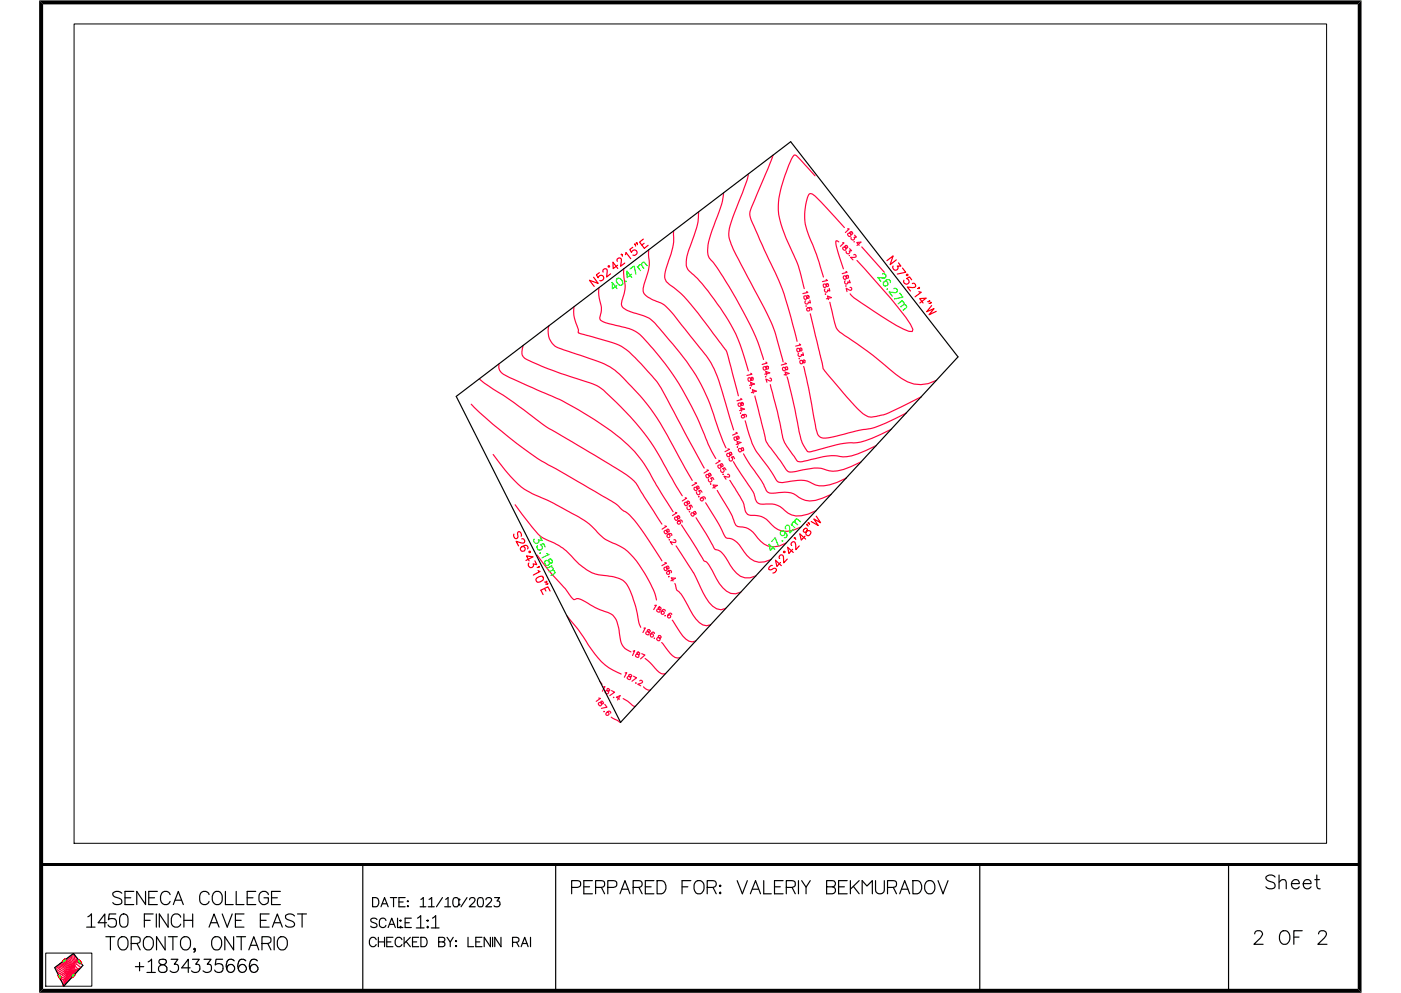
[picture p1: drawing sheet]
<svg xmlns="http://www.w3.org/2000/svg" width="297mm" height="211mm" viewBox="0 0 297 211" stroke-linecap="round" stroke-linejoin="round" font-family="sans-serif">
<g fill="none" stroke="#ff003f" stroke-width=".25">
<path d="M158.7 36.9l-.4 1.5-1.3 3.5a31.7 31.7 0 0 0-2.5 7.6 12.6 12.6 0 0 0 2.1 5.5l4.1 7.7a38.6 38.6 0 0 1 4.9 12.3l.4 1.8M163.9 32.9l-4.3 10.4a3.5 3.5 0 0 0-.1 3.9l2.6 5.8a64.9 64.9 0 0 1 6.3 17.1l.6 2.3M172.8 37.3l-3.6-4a.58 .58 0 0 0-.6-.4 .58 .58 0 0 0-.5 .4l-1.3 3.1a20.2 20.2 0 0 0-1.7 9.1 55.7 55.7 0 0 0 3.9 10.3l1.5 5.4M132.3 57l-.1 1.3a7.7 7.7 0 0 1 0 4.4l-.1 .4a2.25 2.25 0 0 0-.1 2.1l1.1 .7 2.1 .7a6.5 6.5 0 0 1 4.5 2.9l1 1.2a48 48 0 0 1 10.2 16.1l1.5 4.5 1.5 3.7M137.5 53v.6a9.4 9.4 0 0 1-.3 4.8 7.2 7.2 0 0 0-.8 3.6 7.3 7.3 0 0 0 3.9 2.3 16.6 16.6 0 0 1 4.3 4.7l3.4 4.2a20.8 20.8 0 0 1 5.1 9.9l2.4 8.1M142.8 48.9a13.9 13.9 0 0 1-1.2 7 4.4 4.4 0 0 0-.3 3.8l.5 .5a24.7 24.7 0 0 1 6.2 6.2l4.7 6.2a6.6 6.6 0 0 1 1.6 2.8l2.2 8.5M148.1 44.9a12.7 12.7 0 0 1-1.2 5.8 13.3 13.3 0 0 0-1.4 5.6 3.2 3.2 0 0 0 1.6 2 52.6 52.6 0 0 1 9.4 13.6l2.2 6.8M153.4 40.9v.1a21 21 0 0 1-2 6.8 12.3 12.3 0 0 0-1.3 6l.2 .7 .5 .7a82.5 82.5 0 0 1 10.3 18.5l.8 2.5M175.2 59.3l.2 .2-1 .2M177.8 51.3l-.5-.2a6.2 6.2 0 0 0 .6 3.3l.9 2.6M178.6 51.5h.3l-.7 .7M178.7 52.5l.1-.1 .7 .2 .2-.1-.3-.5-.2 .2 .1 .8a.4 .4 0 0 1-.4 0 .4 .4 0 0 1-.2-.5z"/>
<path d="M178.8 58.6l.4-.1 .4 .5h.2l.1-.2-.2-.4h-.2l-.1 .7-.3 .2-.2-.2zM179 48.3l-6.2-6.7-.5-.4-.6-.1a4.5 4.5 0 0 0-1 3 12.5 12.5 0 0 0 1.6 7.8l1.4 3.7 .9 3.2M179.4 57.6l.2 .1-1 .3M179.7 48.5l.3 .1-.8 .7M179.7 49.6l.4-.2 .5 .3 .2-.2-.2-.3-.3-.1-.1 .2 .2 .7a.4 .4 0 0 1-.5 .1 .4 .4 0 0 1-.2-.5zM180.1 59.4l.2 .6-.6-.2a.37 .37 0 0 1-.2 .4 .37 .37 0 0 1-.4-.2 .37 .37 0 0 1 .1-.4M180.1 54.2h.1M180.1 52.7l.5 .5-.6 .1a.38 .38 0 0 1-.2 .6 .38 .38 0 0 1-.4-.6M181 54.1l.4-.1 .1 .5-1.2 .1 .5 .5M181.1 51.3h.1M181.2 49.9l.4 .4h-.5a.37 .37 0 0 1-.1 .5 .37 .37 0 0 1-.4 .1 .37 .37 0 0 1-.1-.5M181.7 55.2l5.3 6a73.5 73.5 0 0 1 6 7.6l.5 1.1-.1 .4h-.7a59 59 0 0 1-10.1-6.1l-1.5-1-.8-.9"/>
<path d="M182.2 52l-.5-.6h.8l-.8 .7M182.7 52.4l4.8 5.3M105.8 77.2a2.1 2.1 0 0 0 1.6 2.5l4.5 2.1a71.7 71.7 0 0 1 21.3 12.6 35.2 35.2 0 0 1 6.3 9l3.2 5.1M111 73.2a2.2 2.2 0 0 0 .2 2.7 59.6 59.6 0 0 0 12.4 4.8 9.6 9.6 0 0 1 5.5 3.2 53.1 53.1 0 0 1 13 16.9l2.6 4.4M116.4 69.1a3.9 3.9 0 0 0 3 5.1l5.1 1.7a15.5 15.5 0 0 1 7.7 4.4 50 50 0 0 1 10.6 14.4l4 7.2M121.7 65a9.9 9.9 0 0 0 .9 5 .51 .51 0 0 0 0 .6 .51 .51 0 0 0 .6 .2l4.8 1.3a11.7 11.7 0 0 1 7.3 4.4l2.5 2.7a19 19 0 0 1 3.7 5.6l7.8 14.5M127 61a9.8 9.8 0 0 0 .5 4.2l-.2 1.8a.97 .97 0 0 0 .9 1.4l.8 .2a24.5 24.5 0 0 1 6 1.9 57 57 0 0 1 12.8 18.1l1.2 2.8a29.9 29.9 0 0 0 2.8 5.8M159.2 79.2l.2 .2-1 .2M161.8 77.9l.4-.1 .4 .5h.2l.1-.3-.3-.4-.1 .2-.2 .6-.3 .1-.2-.2zM162.1 79.4l1.1-.3-.9-.3 .3 .7M162.4 76.8l.2 .2-1 .3M162.4 79.9l-.1 .1"/>
<path d="M165.9 78l.3-.1 .2 .1 .3 .4 .3-.1-.1-.5h-.2l-.2 .1v.5l-.3 .3-.3-.3zM166.2 79.5l1.1-.3-.8-.3 .2 .8M166.5 77l.3 .1-1.1 .3M166.9 79.9l1.7 7.1 .7 4a7.9 7.9 0 0 0 2 4.8h.7l1.7-.5a22.3 22.3 0 0 1 8-1.4 16.8 16.8 0 0 0 5-1.7l2.3-1.2M169 74l.3-.1 .4 .5h.2l.1-.4-.3-.2a.61 .61 0 0 1-.6 .8zM169.5 72.9l.3 .3-1.1 .2M169.5 76v.1M169.6 76.5l.3-.1 .5 .6 .3-.1-.1-.5-.3 .1a.48 .48 0 0 1-.1 .5 .48 .48 0 0 1-.5 .1zM170.2 74.8l.1 .6-.4-.2a.37 .37 0 0 1-.5 .4 .37 .37 0 0 1-.1-.7M170.4 77.7l1 4.6 1.2 6.4a8 8 0 0 0 1.1 3.9 3.1 3.1 0 0 0 2.9 .1l5-1.3a22 22 0 0 0 8.1-2.6l2.5-1.2M170.5 62.8l.3-.1 .4 .5h.3v-.4l-.3-.1-.2 .7-.4 .1zM170.9 64.9h.1"/>
<path d="M171 61.8l.3 .2-1.1 .3M171.3 65.3a.36 .36 0 0 1 .4 .4 .36 .36 0 0 1-.5 .2 .36 .36 0 0 1-.1-.5l.2-.1a.5 .5 0 0 1 .8 .2l-.1 .2M171.7 63.7l.1 .6-.4-.2a.37 .37 0 0 1-.6 .4 .37 .37 0 0 1 0-.7M171.8 66.5l2.7 11.6a93.7 93.7 0 0 0 8.4 9.6 3.9 3.9 0 0 0 4 .4l1.6-.6 6.9-3.4M174.6 60.3l.4-.1 .5 .6 .2-.3-.2-.3h-.3v.4a.32 .32 0 0 1-.3 .4 .32 .32 0 0 1-.4-.4zM175.1 62.4h-.1M175.2 63.4l1.1-.3-.9-.3 .2 .7M175.8 61.2l.1 .5-.4-.2a.37 .37 0 0 1-.4 .5 .37 .37 0 0 1-.3-.6l.1-.1M175.9 64.1l.9 3.8a3.9 3.9 0 0 0 2.3 3.3 82.7 82.7 0 0 1 10.8 8.2 7.7 7.7 0 0 0 6.9 2l1.8-.8M179.4 60.6v.1M180.2 61l.4 .1v.4l-.3 .1-.3-.1-.6-.4 .2 .7M99.9 85.7a90.2 90.2 0 0 0 16.3 12.9l11.7 6.7a13.6 13.6 0 0 1 4.4 3.1l.2 .1a16 16 0 0 1 4.1 4.7l3.7 5.8"/>
<path d="M101.6 80.3l1.1 .9a169.7 169.7 0 0 1 13.4 9.5l5.2 3a145.8 145.8 0 0 1 12.8 8l.8 .9 5.4 8.6M104.6 96.4l1.4 1.9a19.4 19.4 0 0 0 10.3 7.9l4.4 2.4a16.8 16.8 0 0 1 6.4 4.8 11.1 11.1 0 0 0 4 2.3 13.7 13.7 0 0 1 5.6 5.8l.4 .8a15.1 15.1 0 0 1 2.1 5M149.9 99.7h.3l-.9 .6M152.2 98.8l.3-.2 .5 .3 .3-.1-.4-.5-.1 .2 .1 .6-.3 .3-.4-.3zM152.4 97.6l.3 .1-.9 .6M152.8 99.6a.4 .4 0 0 0 .2 .6 .4 .4 0 0 0 .6-.3 .4 .4 0 0 0-.4-.5l.4-.2 .3 .5M154.1 96.3l.3-.2 .5 .4 .3-.1-.3-.5-.2 .2a.47 .47 0 0 1 .1 .5 .47 .47 0 0 1-.5 .3zM154.3 95.2l.4 .1-1 .5M154.6 97.2a.4 .4 0 0 0 .2 .5 .4 .4 0 0 0 .6-.2 .4 .4 0 0 0-.3-.5l.4-.2 .2 .5M155.5 97.9l3.2 4.9a6.9 6.9 0 0 1 1.6 3.3l.1 .3a1.89 1.89 0 0 0 2.1 .5h.6a4.2 4.2 0 0 1 3.4 1.5 4.3 4.3 0 0 0 4.8 .7l1.8-.8M155.6 92.8l.4-.1 .4 .4 .3-.1-.2-.5-.2 .1a.48 .48 0 0 1 0 .6 .48 .48 0 0 1-.5 .2zM156 91.7l.3 .2-1 .4"/>
<path d="M156.1 94.3l1-.4-.8-.3 .2 .8M156.4 94.8h.1M156.5 85.6l.4-.1 .4 .5 .3-.1-.2-.6-.3 .2v.6l-.4 .1-.2-.4zM156.6 95.3l.5-.1 .4 .4 .2-.1-.2-.5-.3 .1v.3a.34 .34 0 0 1-.3 .4 .34 .34 0 0 1-.4-.3zM156.8 87.1l1.1-.3-.8-.3 .1 .7M157.1 84.5l.2 .2-1 .3M157.1 87.6l-.1 .1M157.4 88a.34 .34 0 0 1 .4 .2 .34 .34 0 0 1-.2 .4 .34 .34 0 0 1-.4-.2 .58 .58 0 0 1 .4-.5 .58 .58 0 0 1 .7 .3l-.1 .2M157.6 96.3l1.6 2.5 2.3 3.3 1.1 2.2a2.78 2.78 0 0 0 2.5 .2l1.3-.1a3.9 3.9 0 0 1 3 1.1 4.7 4.7 0 0 0 5 .2l1.8-.8M158 89.2a23.6 23.6 0 0 0 2.6 6.9l3.5 4.9a1.65 1.65 0 0 0 2.3 1.3l.6-.1a7.2 7.2 0 0 1 5.9 .7 6.7 6.7 0 0 0 4.6-.6l2-.9M158.7 80.1h.3l.4 .5h.2v-.5h-.3l-.1 .4a.32 .32 0 0 1-.3 .4 .32 .32 0 0 1-.3-.4zM158.9 81.7l1.1-.3-.9-.3 .2 .8"/>
<path d="M159.1 82.3h.1M159.3 83.3l1.1-.3-.9-.4 .2 .8M160.1 84l1.9 7.6a5.8 5.8 0 0 0 1.8 4l1.6 2.1a5.1 5.1 0 0 0 2 2.4h.8a23.6 23.6 0 0 1 5.8-.8l.6 .2a5.4 5.4 0 0 0 4.3 .1l3.7-1.7M163.2 80.2l.3 .1-.1 .5-1-.4 .2 .7M163.3 81.6l1.5 5.8 .8 3.4a9.4 9.4 0 0 0 2.5 5.7l.3 .3a1.43 1.43 0 0 0 2.2 1 32.4 32.4 0 0 1 6.3-1.2l.6 .1a6 6 0 0 0 4.4-.4l3.9-1.8M109.2 107.1l3.7 4.7a7.1 7.1 0 0 0 3.8 3 14.1 14.1 0 0 1 5.7 4.5l.4 .3a9.2 9.2 0 0 0 6.4 2.6 4.5 4.5 0 0 1 4.3 2.8l1.2 3.4 .8 3.7 .3 1M113.9 117.7l2.1 2.9 4.1 4.7a4 4 0 0 0 1.7 1.9 1.49 1.49 0 0 1 1.9 .2l.4 .2a23 23 0 0 0 5.5 2.7 5.3 5.3 0 0 1 1.7 4l.1 .5a3.5 3.5 0 0 0 2.4 3.5M140.9 112.6l.2-.1 .7 .3 .1-.2-.1-.3-.3-.1-.1 .2v.7a.36 .36 0 0 1-.5 0 .36 .36 0 0 1 0-.5zM141 119.3l.3 .1-1 .6M141 111.5l.3 .1-.9 .6M141.6 113.4a.35 .35 0 0 1 .5 .2 .35 .35 0 0 1-.4 .4l-.2-.1a.52 .52 0 0 1 .3-.7 .52 .52 0 0 1 .7 .3l-.1 .1M141.9 114.5h.1"/>
<path d="M142.9 114.5h.2l.2 .2-.1 .4-1.1-.2 .4 .6M143.1 109.7l.2-.1 .5 .4 .3-.2-.3-.4-.2 .2a.46 .46 0 0 1 .1 .5 .46 .46 0 0 1-.4 .3l-.3-.3zM143.2 108.7l.3 .1-.9 .5M143.3 115.8l3.8 5.7 1.4 3.1a12.4 12.4 0 0 0 2.6 4l.8 .5 1 .2 1-.3M143.8 110.5a.35 .35 0 0 1 .5 .2 .35 .35 0 0 1-.3 .5 .35 .35 0 0 1-.4-.5l.2-.2a.54 .54 0 0 1 .8-.1v.3M144.5 111.3l4.3 6.9a1.29 1.29 0 0 0 1.1 1.1l1.5 2.5a7.9 7.9 0 0 0 3.5 4.1h1.1l1.1-.3M145.2 106.6h.3l.4 .3 .3-.2-.2-.3-.2-.1-.1 .1v.7a.36 .36 0 0 1-.5 0 .36 .36 0 0 1 0-.5zM145.3 105.5l.3 .2-.9 .6M145.7 107.5a.39 .39 0 0 0 .2 .6 .39 .39 0 0 0 .5-.3 .39 .39 0 0 0-.3-.5l.4-.2 .3 .5M146.2 108.5v.1M146.6 108.8h.2l.5 .3 .3-.2-.3-.4-.2 .1a.48 .48 0 0 1 .1 .6 .48 .48 0 0 1-.4 .3l-.3-.3zM147.2 103.4h.4l.5 .3 .2-.2-.2-.3-.2-.1-.2 .2 .1 .4-.1 .3a.39 .39 0 0 1-.5-.1 .39 .39 0 0 1 0-.5z"/>
<path d="M147.4 102.4h.3l-1 .6M147.6 109.8l3.5 5.9a1.04 1.04 0 0 0 1.1 1l.6 .3 .7 .7 .8 1.3a8.4 8.4 0 0 0 2.7 3.2l.9 .4h1.1l1.3-.5M147.7 104.3a.4 .4 0 0 0 .2 .6 .4 .4 0 0 0 .5-.3 .4 .4 0 0 0-.3-.5l.4-.1 .3 .4M148.2 105.3v.1M148.7 105.6a.34 .34 0 0 1 .5 .2 .34 .34 0 0 1-.4 .4 .34 .34 0 0 1-.3-.5l.2-.1a.53 .53 0 0 1 .8 0v.2M149.6 106.6l3.1 5.2a5 5 0 0 0 1.4 2.3 3.4 3.4 0 0 1 3.1 2.1 5.8 5.8 0 0 0 3.7 3.1l1.2-.1 1.4-.5M149.6 100.8l.4-.2 .5 .4 .3-.2-.3-.4-.3 .1a.46 .46 0 0 1 .2 .6 .46 .46 0 0 1-.5 .2zM150.2 101.6a.4 .4 0 0 0 .2 .6 .4 .4 0 0 0 .5-.2 .4 .4 0 0 0-.2-.6l.4-.1 .2 .4M150.7 102.6v.1M151.1 103.5l1-.5-.9-.1 .4 .6M152.1 104l1.7 2.9a19 19 0 0 1 2.2 4.5l.4 .3a4.4 4.4 0 0 1 4.3 2.4 4.2 4.2 0 0 0 6 1.1M153.3 100.6h.1"/>
<path d="M154.3 100.6l.3 .1v.4l-1.1-.1 .4 .6M154.7 101.9h.1a22.3 22.3 0 0 1 3 5.4 1.96 1.96 0 0 0 1.3 2 4.7 4.7 0 0 1 4.5 2 4.1 4.1 0 0 0 4.6 1.1l1.6-.6M120.2 130.6l.5 .6a39.5 39.5 0 0 1 4.7 6.5 12.3 12.3 0 0 0 6.3 5.3M134.2 138.1l.4-.1-.5 1M135.2 138.3l-.2 .3a.46 .46 0 0 1 .5 .3 .46 .46 0 0 1-.2 .5l-.6-.3 .2-.3h.6l.1-.2-.1-.2zM136.1 138.6l.6 .3-.9 .8M136.5 133.2h.3l-.5 1M136.8 139.7l2.1 2a2.87 2.87 0 0 0 1.8 1.3l.4-.2M137.2 133.7l.4 .8a.39 .39 0 0 1-.4 .1 .39 .39 0 0 1-.3-.4l.2-.2 .6 .1 .2-.2-.3-.3zM138.7 134.4l.1-.2a.52 .52 0 0 0-.8 .2 .52 .52 0 0 0 .2 .7 .35 .35 0 0 0 .3-.5 .35 .35 0 0 0-.6 0M138.8 135.3v.1M138.8 128.4h.3l-.5 .9"/>
<path d="M139.6 134.8v.4l.4 .5a.36 .36 0 0 1-.6 .1 .36 .36 0 0 1 0-.5h.7v-.4zM139.6 128.8v.2l.4 .6a.35 .35 0 0 1-.6 .1 .35 .35 0 0 1 .1-.5h.5l.2-.1-.3-.4zM140.3 136.3l.8 .9a7.1 7.1 0 0 0 2 2.2l.6 .2 .6-.2M140.8 120.5l.3-.2 .6 .4 .2-.2-.2-.4h-.2l-.1 .1a.46 .46 0 0 1 .1 .5 .46 .46 0 0 1-.5 .3zM141.1 129.6v-.1a.55 .55 0 0 0-.8 0 .55 .55 0 0 0 0 .8 .35 .35 0 0 0 .5-.1 .35 .35 0 0 0-.1-.5 .35 .35 0 0 0-.5 .1M141.1 130.6h.1M141.5 121.2a.34 .34 0 0 1 .5 .3 .34 .34 0 0 1-.4 .4 .34 .34 0 0 1-.2-.5l.8-.4 .2 .2-.1 .3M141.9 122.3h-.1M142.2 123.2l1-.6h-.9l.4 .6M142.4 130.3v-.1a.5 .5 0 0 0-.7 .1 .5 .5 0 0 0 .2 .8 .34 .34 0 0 0 .2-.6 .34 .34 0 0 0-.5 .1M142.5 131.5l1.2 1.8a6.5 6.5 0 0 0 2.3 2.7l.8 .1 .7-.2M143.1 123.7l.4 1.5a4.5 4.5 0 0 1 1.9 2.4l.4 .8a9.5 9.5 0 0 0 3.2 4.1l.8 .2 .9-.2"/>
<path d="M126.9 149.1l.3-.1 .5 .3 .3-.2-.4-.4-.2 .2a.44 .44 0 0 1 .2 .5 .44 .44 0 0 1-.4 .3l-.4-.4zM127 148l.3 .1-.9 .7M127.2 144.5l.4 .6M127.9 145.7l.4-.1-.6 1M128.1 150.9v.1M128.2 149.4l.5 .6-1.2 .2M128.6 151.1a.32 .32 0 0 1 .5 .2 .32 .32 0 0 1-.3 .4 .32 .32 0 0 1-.3-.4l.1-.2a.51 .51 0 0 1 .9-.1v.3M128.8 146l-.1 .3 .2 .3a.33 .33 0 0 1 0 .5 .33 .33 0 0 1-.5-.1l-.1-.1a.46 .46 0 0 1 .3-.5 .46 .46 0 0 1 .5 .2l.2-.3zM129.6 152.1l2 1.1M129.7 146.5l.6 .3-1 .7M130.1 147.9v.1M131.4 148.3l-.7-.4 .8-.4-.6 1"/>
<path d="M132.1 148.2l1 .6 1.1 .8 .5 .2M132.5 142.7h.4l-.5 .9M133.4 143.1l-.1 .2 .4 .4v.2a.33 .33 0 0 1-.6 .1 .33 .33 0 0 1 .2-.5l.5 .1 .1-.2-.1-.3zM134.3 143.4l.7 .4-1 .7M134.8 144.8l.1 .1M135.6 144.4l.3-.1 .3 .2-.3 .4-.7 .2 .6 .4M136.4 145.7l.2 .1a1.36 1.36 0 0 0 1.4 .5M11.8 205.3l.8 .7 1 .6 .5 .6M11.9 205l1.8 1.2 .4 .6M12.1 205.9l.3 .5 1.2 .6 .4 .6M12.1 204.9l1.5 .9 .6 .9M12.3 206.5l.8 .8 .5 .1 .2 .6"/>
<path d="M12.4 204.6v.2l1 .3 .9 1.3M12.6 207.1l.4 .5 .5 .3 .2 .4M12.7 204.4l.1 .3 .8 .3 .8 1.3M12.9 207.9l.7 .6M13 204.2a.33 .33 0 0 0 .4 .4l.6 .5 .6 1M13.3 204a.33 .33 0 0 0 0 .3 .33 .33 0 0 0 .4 .1l.7 .9 .3 .7M13.3 208.8v.1M13.3 208.9h.1M13.3 208.6v.1M13.4 208.7h.1M13.4 208.9l-.1 .1M13.4 209h.1"/>
<path d="M13.5 209v.1M13.5 208.7l-.1 .1M13.5 208.8h.1M13.6 203.7v.1a.29 .29 0 0 0 0 .4 .29 .29 0 0 0 .3 .1l.6 .7 .3 .9M13.6 208.8l.2 .1M13.6 208.5v.1M13.7 208.5h.1M13.7 208.3h.1M13.7 208.6h.1M13.8 208.3h.1M13.8 208.7h.1M13.8 208.3v.1"/>
<path d="M13.8 208.6v.1M13.8 208.4l.3 .1M13.8 208h.1M13.9 203.5v.1a.35 .35 0 0 0-.1 .4 .35 .35 0 0 0 .4 .2l.5 .7 .2 .8M13.9 208h.1M13.9 208.1h.1M14 208.1h.1M14 207.7v.1M14 207.7h.1M14.1 208.2l.2 .1M14.1 207.8h.1M14.1 207.9h.1"/>
<path d="M14.1 207.2v.1M14.1 207.3h.1M14.1 206.8h.1M14.1 207.4h.1M14.1 206.9h.1M14.2 203.3v.2a.58 .58 0 0 0 .3 .8l.5 .9M14.2 207.9l.3 .3M14.2 207.8l-.1 .1M14.2 206.9l.4 .7 .2 .2M14.2 207.5l.3 .4h.1M14.2 207.4h.1M14.3 206.7h.1"/>
<path d="M14.3 206.8l.4 .7 .3 .1M14.3 206.5h.1M14.4 206.5h.1M14.4 206.6h.1M14.5 203l-.1 .3a.9 .9 0 0 0 .5 1l.2 .6M14.5 206.7l.4 .6 .3 .1M14.5 206.3h.1M14.5 206.4h.1M14.5 206.5h.1M14.6 206.5l.5 .7h.3M14.6 206.2h.1M14.6 206.1v.1"/>
<path d="M14.6 206.3h.1M14.7 206.4l.2 .4 .4 .2h.2M14.7 206h.1M14.8 206h.1M14.8 202.8l-.1 .4a.77 .77 0 0 0 .3 .9l.2 .8M14.8 206.1h.1M14.8 206.2h.1M14.9 205.9h.1M14.9 206.2l.2 .5 .6 .1M14.9 206l.3 .5 .5 .2 .2-.1M15 205.7h.1M14.9 205.7h.1"/>
<path d="M14.9 205.8h.1M14.9 205.3h.1M15 205.3h.1M15 205.9h.1M15 205.4h.1M15 205.9l.3 .5h.8M15 205.5l.2 .5a.41 .41 0 0 0 .6 .2h.5M15 205.4l.1 .1M15.1 202.6l-.2 .8 .6 1.4M15.1 205h.1M15.2 205h.1M15.1 205.1h.1"/>
<path d="M15.1 205.2h.1M15.2 205.2l.2 .7a.38 .38 0 0 0 .6 .2l.4-.1M15.3 204.9h.1M15.3 205h.1M15.3 205.1l.2 .6a.6 .6 0 0 0 1 .2l.1-.1M15.3 205v.1M15.4 202.4l-.1 .1a1.61 1.61 0 0 0 .3 1.7l.1 .4M15.5 204.9h.1M15.5 205h.1M15.5 205l.3 .9 1-.3M15.7 204.7h.1M15.7 204.8h.1"/>
<path d="M15.7 204.9l.1 .4a.34 .34 0 0 0 .1 .4 .34 .34 0 0 0 .5 0l.6-.3M15.7 204h.1M15.8 204h.1M15.7 204.1h.1M15.8 204.2h.1M15.8 204.3l.2 .6 .2 .3a.39 .39 0 0 0 .3 .3 .39 .39 0 0 0 .4-.1l.2-.2M15.9 202.6a.21 .21 0 0 0-.3-.2 .21 .21 0 0 0-.1 .3v.5l.2 .8M16 203.9h.1M16 204h.1M16 204.1l.1 .3 .7 .5 .5 .2M16.1 204l-.1 .1M16.2 203.2l-.2-.3a.21 .21 0 0 0-.3 .1 .21 .21 0 0 0 .1 .3l.2 .5"/>
<path d="M16.3 203.8h.1M16.2 203.4v.3M16.3 203.5h.1M16.3 203.8h-.1M16.3 203.9h.1M16.3 203.2v.1M16.3 203.3h.1M16.3 203.8l-.1 .1M16.3 203.6h.1M16.3 203.5v.1M16.3 203.4h.1M16.4 203.6l.6 .9-.7-.5"/>
<path d="M16.4 203.4h.1M16.4 203.5l.3 .3"/>
</g>
<g fill="none" stroke="#000" stroke-width=".25">
<path d="M96.7 84.1l70.9-54 35.5 45.6-71.5 77.5zM18.4 196.6h1.8M18.6 194.4l.8-.6v2.8M22.4 198.7h1.9M22.6 195.7h-1.8l1.4-1.9v2.8M23.4 198.7v2.8M24.6 193.8h-1.4l-.2 1.3a.97 .97 0 0 1 1.4-.1 .97 .97 0 0 1-.1 1.5 .97 .97 0 0 1-1.4-.3M25.2 199.1a1.04 1.04 0 0 1 1.2-.4 1.04 1.04 0 0 1 .7 1 1.22 1.22 0 0 1-.3 1.4 1.22 1.22 0 0 1-1.3 .2 1.85 1.85 0 0 1-.3-2.2zM25.7 194.1a.87 .87 0 0 1 1-.2 .87 .87 0 0 1 .4 1v.8a.89 .89 0 0 1-.9 .9 .89 .89 0 0 1-.8-.9v-1.1zM25.8 189.4a1.31 1.31 0 0 0-1.9 0 .69 .69 0 0 0 .5 .8l.8 .3a.68 .68 0 0 1 .6 .7 .68 .68 0 0 1-.7 .7 .99 .99 0 0 1-1.2-.5M26.5 190.4h1.2M28.4 189.1h-1.9v2.8h1.9"/>
<path d="M30.6 195.2h1.2M30.8 198.8a1.08 1.08 0 0 1 1.7 .9 1.34 1.34 0 0 1-1.3 1.8 1.71 1.71 0 0 1-.4-2.7zM30.9 189.1v2.8l-1.9-2.8v2.8M31.5 190.4h1.3M32.5 193.8h-1.9v2.8M33.1 193.8v2.8M33.4 189.1h-1.9v2.8h1.9M35 198.7v2.8l-1.8-2.8v2.8M35.6 193.8v2.8l-1.8-2.8v2.8M35.7 198.7h1.9M36.1 189.7a1.04 1.04 0 0 0-1.2-.7 1.04 1.04 0 0 0-.9 1.1 1.44 1.44 0 0 0 .8 1.8 .98 .98 0 0 0 1.3-.7M36.7 198.7v2.8"/>
<path d="M36.7 191.9l1.1-2.8 1.1 2.8M37.1 190.9h1.4M38.3 194.5a1.02 1.02 0 0 0-1.1-.7 1.02 1.02 0 0 0-.9 1.1 1.47 1.47 0 0 0 .4 1.6 1.01 1.01 0 0 0 1.5-.3l.1-.2M38.5 199.1a1.04 1.04 0 0 1 1.2-.4 1.04 1.04 0 0 1 .7 1 1.22 1.22 0 0 1-.3 1.4 1.22 1.22 0 0 1-1.4 .2 1.85 1.85 0 0 1-.2-2.2zM39 195.2h1.9M39 193.8v2.8M40.9 193.8v2.8M44.3 189.7a1.02 1.02 0 0 0-1.1-.7 1.02 1.02 0 0 0-.9 1.1 1.37 1.37 0 0 0 .8 1.8 .98 .98 0 0 0 1.2-.7M44.3 196.6l1.1-2.8 1 2.8M44.7 195.7h1.4M45.3 198.8a1.06 1.06 0 0 1 1.1-.1 1.06 1.06 0 0 1 .6 1 1.53 1.53 0 0 1-.8 1.8h-.6a1.71 1.71 0 0 1-.3-2.7zM45.5 189.2a1.04 1.04 0 0 1 1.1 0 1.04 1.04 0 0 1 .5 .9 1.21 1.21 0 0 1-.3 1.4 1.21 1.21 0 0 1-1.3 .2 1.76 1.76 0 0 1 0-2.5z"/>
<path d="M47.1 193.8l1.1 2.8 1-2.8M47.8 189.1v2.8h1.6M49.5 198.7v2.8l-1.8-2.8v2.8M49.9 195.2h1.2M50.1 189.1v2.8h1.6M50.2 198.7h1.9M51.1 198.7v2.8M51.7 193.8h-1.8v2.8h1.8M52.4 190.4h1.2M54.2 189.1h-1.8v2.8h1.8M55.2 195.2h1.2M56.9 189.7l-.1-.3a1.06 1.06 0 0 0-1.2-.3 1.06 1.06 0 0 0-.7 1 1.29 1.29 0 0 0 1.3 1.8l.6-.4 .1-1.1h-.9"/>
<path d="M57.1 193.8h-1.9v2.8h1.9M57.6 190.4h1.2M57.7 196.6l1.1-2.8 1.1 2.8M58.1 195.7h1.4M58.1 198.7v2.8M59.2 198.8a1.08 1.08 0 0 1 1.7 .9 1.34 1.34 0 0 1-1.3 1.8 1.71 1.71 0 0 1-.4-2.7zM59.4 189.1h-1.8v2.8h1.8M62.4 194.3a1.23 1.23 0 0 0-1.9 0 .6 .6 0 0 0 .5 .7 1.67 1.67 0 0 1 1.4 .9v.3a1.25 1.25 0 0 1-1.9 0M63.1 193.8h1.9M64.1 193.8v2.8M76.9 183.4v26.4M79 190.4l.9 .1a1.09 1.09 0 0 1-.2 1.8h-.7z"/>
<path d="M79.8 199.3a.7 .7 0 0 0-1.1-.4 1.05 1.05 0 0 0-.4 1.2 1.05 1.05 0 0 0 1 .7l.5-.5M79.9 195a.72 .72 0 0 0-.7-.3 .72 .72 0 0 0-.6 .5l.1 .3 .8 .3a.49 .49 0 0 1 .3 .8l-.7 .1-.5-.3M80.2 198.8v2M80.2 199.8h1.3M80.8 192.3l.7-1.9 .8 1.9M81.1 191.7h.9M81.5 198.8v2M81.8 195.2a.71 .71 0 0 0-.8-.5 .71 .71 0 0 0-.6 .8 .96 .96 0 0 0 .3 1.1 .69 .69 0 0 0 1.1-.3M82 199.8h.9M82.3 196.7l.8-2 .7 2M82.6 196h.9M82.8 190.4h1.3"/>
<path d="M83.3 198.8h-1.3v2h1.3M83.4 190.4v1.9M84.3 194.7v2h1.1M84.6 191.3h.9M84.8 195.2l.1-.1 .2 .1-.2 .2zM84.9 196.5l.2 .1-.2 .2-.1-.2zM85.2 199.3a.73 .73 0 0 0-.8-.5 .73 .73 0 0 0-.6 .7 1.03 1.03 0 0 0 .5 1.3 .75 .75 0 0 0 .9-.5M85.7 198.8v2M85.9 190.4h-1.3v1.9h1.3M85.9 195.7h.9M86.1 199.7l.9 1.1M86.4 191.1h.2l-.1 .2z"/>
<path d="M86.5 192.1l.1 .1-.1 .1-.1-.1zM87 198.8l-1.3 1.3M87.2 194.7h-1.3v2h1.3M87.5 199.8h.8M88.3 196.8h1.6M88.5 194.7l.7-.5v2.6M88.8 198.8h-1.3v2h1.3M89.1 192.3h1.2M89.2 198.8h.7a1.08 1.08 0 0 1 .7 1 1.08 1.08 0 0 1-.7 1h-.7zM89.2 190.8l.5-.4v1.9M90.5 195.2l.2-.1 .1 .1-.1 .2zM90.7 196.5l.1 .1-.1 .2-.2-.2z"/>
<path d="M90.8 192.3h1.3M91 190.8l.5-.4v1.9M91.4 196.8h1.7M91.7 194.7l.7-.5v2.6M93 199.8h.9a.51 .51 0 0 0 .4-.4 .51 .51 0 0 0-.2-.5l-1.1-.1v2h.9l.3-.2 .1-.6-.4-.2M93.8 190.4l-1.3 1.9M94.3 192.3h1.2M94.5 190.8l.5-.4v1.9M94.8 198.8l.7 1 .6-1M95.5 199.8v1M96.2 190.5a.7 .7 0 0 1 .9 0 .7 .7 0 0 1 .2 .8 .74 .74 0 0 1-.2 .8 .74 .74 0 0 1-.7 .2 1.51 1.51 0 0 1-.2-1.8zM96.6 199.6l.1-.1 .1 .1-.1 .1z"/>
<path d="M97.3 190.8l.1-.1 .1 .1-.1 .1zM97.4 191.8l.1 .1-.1 .1-.1-.1zM99 190.4l-1.3 1.9M99.2 198.8v2h1.2M99.6 190.8v-.2a.7 .7 0 0 1 1.1 0v.4l-.2 .3-1 1h1.3M100.9 199.8h.8M101.4 190.5a.7 .7 0 0 1 .9 0 .7 .7 0 0 1 .2 .8v.3a.67 .67 0 0 1-.8 .7 .67 .67 0 0 1-.5-1zM102.2 198.8h-1.3v2h1.3M103 190.8l.1-.2a.66 .66 0 0 1 1.1 .2l-.2 .5-1 1h1.2M104 198.8v2l-1.3-2v2M104.4 198.8v2M104.9 190.4h1l-.5 .7a.64 .64 0 0 1 .6 .7 .64 .64 0 0 1-.8 .5l-.5-.2"/>
<path d="M106.2 198.8v2l-1.3-2v2M108.7 199.9l1.1-.1 .2-.4v-.3l-.5-.3h-.8v2M109.5 199.9l.5 .9M112.5 198.8v2M117.8 183.4v26.4M121.2 188.2l1.6-.1a.72 .72 0 0 0 .3-.8 .72 .72 0 0 0-.7-.5h-1.2v2.8M123.8 188.1h1.2M125.6 186.8h-1.8v2.8h1.8M126.3 188.2l1.6-.1a.74 .74 0 0 0 .3-.8 .74 .74 0 0 0-.7-.5h-1.2v2.8M127.5 188.2l.7 1.4M128.9 188.2l1.6-.1a.72 .72 0 0 0 .3-.8 .72 .72 0 0 0-.7-.5h-1.2v2.8M131.4 189.6l1.1-2.8 1.1 2.8"/>
<path d="M131.8 188.6h1.4M134.2 188.2h1.3a.72 .72 0 0 0 .7-.7 .72 .72 0 0 0-.7-.7h-1.3v2.8M135.5 188.2l.6 1.4M136.8 188.1h1.2M138.6 186.8h-1.8v2.8h1.8M139.3 186.8h1a1.49 1.49 0 0 1 .9 1.4 1.49 1.49 0 0 1-.9 1.4h-1zM144.6 188.1h1.2M146.5 186.8h-1.9v2.8M147.6 186.9a1.08 1.08 0 0 1 1.7 .9 1.34 1.34 0 0 1-1.4 1.8 1.71 1.71 0 0 1-.3-2.7zM149.9 188.2h1.3a.72 .72 0 0 0 .7-.7 .72 .72 0 0 0-.7-.7h-1.3v2.8M151.2 188.2l.6 1.4M152.5 187.9l.2-.2 .2 .2-.2 .1z"/>
<path d="M152.7 189.2l.2 .2-.2 .2-.2-.2zM156.3 186.8l1.1 2.8 1.1-2.8M159.1 189.6l1.1-2.8 1 2.8M159.5 188.6h1.3M161.9 186.8v2.8h1.6M164.2 188.1h1.2M166 186.8h-1.8v2.8h1.8M166.7 188.2l1.6-.1a.72 .72 0 0 0 .3-.8 .72 .72 0 0 0-.7-.5h-1.2v2.8M167.9 188.2l.7 1.4M169.3 186.8v2.8M170 186.8l.9 1.4 .9-1.4M170.9 188.2v1.4"/>
<path d="M175.3 188.1h1.2a.66 .66 0 0 0 .6-.7 .66 .66 0 0 0-.6-.6h-1.2v2.8h1.2l.5-.3 .1-.7-.3-.4-.3-.1M177.8 188.1h1.2M179.6 186.8h-1.8v2.8h1.8M180.3 186.8v2.8M180.9 188l1.3 1.6M182.2 186.8l-1.9 1.8M182.8 189.6v-2.8l1 1.1 1.2-1.1v2.8M185.6 186.8v2a.94 .94 0 0 0 1 .8 .94 .94 0 0 0 .9-.8v-2M188.2 188.2l1.6-.1a.74 .74 0 0 0 .3-.8 .74 .74 0 0 0-.7-.5h-1.2v2.8M189.4 188.2l.7 1.4M190.8 189.6l1-2.8 1.1 2.8M191.1 188.6h1.4"/>
<path d="M193.5 186.8h1a1.49 1.49 0 0 1 .9 1.4 1.49 1.49 0 0 1-.9 1.4h-1zM196.5 186.9a1.31 1.31 0 0 1 1.6 .4 1.31 1.31 0 0 1 0 1.6 1.05 1.05 0 0 1-1.2 .7 1.05 1.05 0 0 1-.9-1.1 1.75 1.75 0 0 1 .5-1.6zM198.9 186.8l1 2.8 1.1-2.8M207.7 183.6v26.4M260.5 183.6v26.4M266 198.1a.65 .65 0 0 1 .6-.7h.5a.7 .7 0 0 1 .4 1.1l-1.6 1.8h1.9M270.3 186a1.26 1.26 0 0 0-1.9 0 .84 .84 0 0 0 .6 .9l.8 .2a.74 .74 0 0 1 .3 1.3 1.4 1.4 0 0 1-1.7-.3M271.2 187.1l.7-.5 .6 .1 .2 .4v1.4M271.2 185.6v2.9M271.5 197.8a1.09 1.09 0 0 1 1.3-.4 1.09 1.09 0 0 1 .7 1.1 1.28 1.28 0 0 1-.3 1.4 1.28 1.28 0 0 1-1.4 .3 1.87 1.87 0 0 1-.3-2.4zM273.8 187.4h1.7a.85 .85 0 0 0-1-.9 .85 .85 0 0 0-.7 1.2 .88 .88 0 0 0 .7 .8 .88 .88 0 0 0 1-.4M274.3 198.8h1.1"/>
<path d="M276.1 197.4h-1.8v2.9M276.3 187.4h1.7a.85 .85 0 0 0-1-.9 .85 .85 0 0 0-.7 1.2 .88 .88 0 0 0 .7 .8 .88 .88 0 0 0 1-.4M278.8 186.6h.9M279.2 185.6v2.4l.2 .4 .5 .1M279.6 198.1a.65 .65 0 0 1 .5-.7h.6a.69 .69 0 0 1 .4 1.1l-1.7 1.8h1.9M11.6 205.2l4-3 2 2.6-4.1 4.3zM27.8 200.1l1.6-.1a.72 .72 0 0 0 .3-.8 .72 .72 0 0 0-.7-.5h-1.2v2.8M28.7 205h1.8M29 200.1l.7 1.4M29.6 204.1v1.8M31.2 206.2h1.7M31.4 204l.7-.5v2.7"/>
<path d="M33.9 203.5h.4a.92 .92 0 0 1 1 .3 .67 .67 0 0 1-.8 .8 .84 .84 0 0 1 .9 .7 .84 .84 0 0 1-.6 .9 .87 .87 0 0 1-1.2-.6 .87 .87 0 0 1 .9-1 .68 .68 0 0 1-.8-.8zM36.3 203.5h1.4l-.7 1h.3a.96 .96 0 0 1 .4 1.4 .96 .96 0 0 1-1.4 .2l-.2-.2M40.3 205.3h-1.8l1.4-1.8v2.7M40.8 203.5h1.4l-.7 1h.4a.96 .96 0 0 1 .3 1.4 .96 .96 0 0 1-1.3 .2l-.3-.2M41.1 201.3l.1-.2 .2 .2-.2 .2zM41.4 201.3a.48 .48 0 0 1-.3 .6M43.3 203.5h1.4l-.8 1h.4a.98 .98 0 0 1 .3 1.5 .98 .98 0 0 1-1.5 0v-.1M47.2 203.5h-1.4l-.2 1.2a.95 .95 0 0 1 1.5 0 .95 .95 0 0 1-.2 1.4 .95 .95 0 0 1-1.4-.4M49.7 203.8a.87 .87 0 0 0-1.6 .2 1.42 1.42 0 0 0 .9 2.2 .86 .86 0 0 0 .8-.9 .86 .86 0 0 0-1-.8 .86 .86 0 0 0-.7 1M52.1 203.8a.87 .87 0 0 0-1.5 .2 1.42 1.42 0 0 0 .9 2.2 .86 .86 0 0 0 .8-.9 .86 .86 0 0 0-1-.8 .86 .86 0 0 0-.8 1M52.7 201.5l1.1-2.8 1.1 2.8M53.1 200.5h1.4"/>
<path d="M54.6 203.8a.87 .87 0 0 0-1.6 .2 1.41 1.41 0 0 0 1 2.2 .86 .86 0 0 0 .7-.9 .86 .86 0 0 0-1-.8 .86 .86 0 0 0-.7 1M55.5 200.1l1.6-.1a.72 .72 0 0 0 .3-.8 .72 .72 0 0 0-.6-.5h-1.3v2.8M56.8 200.1l.6 1.4M96.7 200.5l.1 .2-.1 .1-.1-.1zM110.5 200.8l.8-2 .7 2M110.7 200.1h1"/>
</g>
<g fill="none" stroke="#f00" stroke-width=".25">
<path d="M125.9 58.8l.9 1.3-1.8-.7 1 1.3M127.1 57.8l-.7 .5 .4 .6a.58 .58 0 0 1 .7-.5 .58 .58 0 0 1 .5 .7 .58 .58 0 0 1-.8 .4M127.9 57.7v-.5l.4-.2 .3 .1 .1 .3-.1 1.4 .9-.7M130.9 55.4v-.5l.4-.2 .3 .1 .1 .6-.1 1.1 .9-.7M130.9 56.3l-.9 .7v-1.4l1 1.3M131.8 53.9l-.1 .1 .1-.1 .2 .5M132.6 54l.1-.4 1 1.3M134.2 52.5l-.7 .4 .4 .7a.59 .59 0 0 1 .7-.6 .59 .59 0 0 1 .4 .8 .59 .59 0 0 1-.8 .3M134.6 51.8l.1 .4M135 51.5l-.1 .1v-.1l.2 .1v.3M136.4 50.7l-.8 .7 1 1.3 .8-.7M136.6 51.6l-.5 .4"/>
<path d="M190 55.1l-1.3 1 .7-1.8-1.4 1M190.5 55.8l.5 .6h-.8a.56 .56 0 0 1 0 .8 .56 .56 0 0 1-.8 0 .56 .56 0 0 1 0-.8M191.3 56.9l.7 .8-1.8 .4M193.3 59.4l-.5-.7-.6 .4a.58 .58 0 0 1 .5 .7 .58 .58 0 0 1-.7 .4 .58 .58 0 0 1-.4-.8M193.4 60.2l.4-.1 .3 .3v.3l-.2 .3-1.5-.1 .6 .8M194.8 61.8l.5 .2-1.3 .9M194.9 61.1l-.1-.1 .1 .1-.4 .1M195 64.3l1.3-1.1-1.3 .1 .7 1M197.1 63.9l-.1-.1 .1 .1-.1 .1h-.3M197.4 64.2l-.1-.1v.2h-.3M197.5 64.8l-1 1.3 1.5-.7-1 1.4 1.5-.8M109 113.3a.61 .61 0 0 0 0 .7 .61 .61 0 0 0 .6 .2l.2-.3-.1-.8 .3-.4a.73 .73 0 0 1 .5 1"/>
<path d="M110.6 114.3l.5 .1 .2 .3-.2 .4h-.6l-1.1-.3 .5 1M110.7 116a.52 .52 0 0 1 .7 .4 .52 .52 0 0 1-.7 .5 .52 .52 0 0 1-.3-.7l.3-.2a.76 .76 0 0 1 1.2 0l-.1 .4M111.5 118.9l1.5-.8-1.4-.2 .6 1.1M113.4 119l.4 .8-.8-.2a.56 .56 0 0 1-.2 .7 .56 .56 0 0 1-.7-.1 .56 .56 0 0 1 0-.8M163.7 119.9a.62 .62 0 0 0-.6 .9h.5l.6-.3 .4 .2a.73 .73 0 0 1-.7 .8M165.3 118.4l-.1-.2 .2-.5 .6 .1 .2 1.6 .7-.8M165.5 119.3l-.8 .8-.3-1.3 1.3 1.2M167.9 115.7l-.1-.5 .3-.3h.3l.3 .6v1.1l.8-.8M168.1 116.5l-.8 .9-.3-1.3 1.2 1.1M168.5 114l-.1 .2 .1-.2 .2 .4M170.4 112.4l-.1 .3 .5 .2a.59 .59 0 0 1 .6-.4 .59 .59 0 0 1 .5 .4l-.3 .6a.48 .48 0 0 1-.6-.1 .48 .48 0 0 1 0-.6l.1-.3a.32 .32 0 0 0-.3-.5zM170.7 113.7l-.8 .9-.3-1.4 1.2 1.1"/>
<path d="M171.1 111.2l-.1 .1 .1-.1 .2 .4M171.4 110.9v.1v-.1l.2 .4M173.1 109.5l.9 1.4-1.4-.8 .9 1.4-1.5-.9M113.7 122.6l.4-.2a.69 .69 0 0 1 1.1 .2 1.1 1.1 0 0 1-1.3 .9 .6 .6 0 0 1-.2-.9zM114.1 121l.4 .2-1.4 .8M114.3 120.3v-.2l-.1 .3-.3-.1M115.4 124.8l.3 .5M115.5 123.4h.4l-.1-.1 .1 .1M115.7 123.9h.4l-.1-.2 .1 .2M116.6 125.3l-.4-.8-1.5 .7 .4 .9M12.3 206.9h.1M12.4 206.9v.1"/>
<path d="M12.4 207v.1M12.4 207.2h.1M12.4 207.2h.2zM12.6 207.3h.1M12.6 207.3h-.1M12.7 207.4h.1M12.7 207.5h.1M12.7 207.5v.1M12.7 207.6h.1M13.3 203.8v.1M13.4 203.8h.1M13.6 203.5v.1"/>
<path d="M13.6 203.7l-.1-.1v.1M13.6 203.5l.1 .1M13.8 203.5h-.1M13.8 203.4h.1M13.8 203.4l.1 .1M13.8 203.4v.1M15.4 207.3h.1M15.5 207.2h-.1l.1 .1M15.6 207h.1M15.6 207.1h.1M15.6 206.9h.1M15.7 206.9h.1"/>
<path d="M15.7 206.8l.1 .1zM15.8 206.8h.1M15.9 206.7l.1 .1-.2-.1M16.7 203.6l.1 .1M16.9 203.7l-.1 .1M16.9 203.8l.1 .2M17.1 204h.1M17.2 204.1h.1M17.3 204.2h.1"/>
<circle cx="129.1" cy="56.5" r=".16"/>
<circle cx="192.3" cy="58.3" r=".16"/>
<circle cx="112.3" cy="117.1" r=".16"/>
<circle cx="166.3" cy="117.1" r=".16"/>
<circle cx="12.5" cy="207.1" r=".01"/>
<circle cx="13.4" cy="203.7" r=".01"/>
<circle cx="15.5" cy="207.1" r=".01"/>
<circle cx="17" cy="203.8" r=".01"/>
</g>
<g fill="none" stroke="#0f0" stroke-width=".25">
<path d="M130.8 59.1h.1a.95 .95 0 0 1 1.1 1.3l-.2 .1a.95 .95 0 0 1-1-1.4zM132.7 59.6l-.1 .1 .2-.1M133.6 57.1l.9-.7 .3 1.8M133.9 58.2l-.9 .7-.1-1.4 1 1.3M135.1 56.5l.7 .9M135.3 56.8a.53 .53 0 0 1 .5-.7l.7 .8M136 56.3l.1-.5 .4-.2 .7 .7M187.1 58.1l.4-.1 .3 .4v.3l-.2 .2-1.5-.1 .7 .9M187.5 59.7a.52 .52 0 0 1 .8 .3 .52 .52 0 0 1-.6 .7 .52 .52 0 0 1-.4-.7 .85 .85 0 0 1 1.4-.4v.3M130.8 60.5l-1 .8v-1.4l1 1.3M188.2 61.3l-.2 .1h.2M189.5 61.2h.5l.2 .3v.4l-.3 .2-1.4-.2 .7 .9"/>
<path d="M190.8 62.1l.6 .9-1.7 .4M191.1 63.9a.59 .59 0 0 1 .6 .5l-.7 .7M191.3 63.8l-.9 .6M191.6 64.6h.3a.42 .42 0 0 1 .2 .7l-.6 .5M114 115.7a.57 .57 0 0 0 .1 .9 .57 .57 0 0 0 .9-.3 .57 .57 0 0 0-.4-.8l.6-.2 .4 .7M114.5 113.9l.4 .7-.8-.1a.53 .53 0 0 1-.3 .8 .53 .53 0 0 1-.6-.5l-.1-.2 .2-.3M114.6 117.3h-.2l.2 .1M115.5 119.1l.3-.2a.82 .82 0 0 1 .9 .6l.4-.2a.61 .61 0 0 0-.5-.8l-.2 .2 .1 .6a.47 .47 0 0 1-.2 .6 .47 .47 0 0 1-.6-.2zM116 117.4l.4 .2-1.5 .7M163.6 114.9l.7-.9 .7 1.7M164.1 115.9l-.8 .9-.2-1.4 1.2 1.1M165.8 114.6v.2l.1-.2"/>
<path d="M166.3 112.7a.51 .51 0 0 1-.1 .9 .51 .51 0 0 1-.8-.4 .51 .51 0 0 1 .6-.6l.3 .1a.76 .76 0 0 1 .4 1.3h-.4M166.6 112.2l-.1-.5 .4-.3h.3l.2 .3 .1 1.4 .7-.8M167.7 111.2l.8 .7M169.1 111.3l-.8-.6a.59 .59 0 0 0-.3 .7M169.7 110.7l-.8-.7-.3 .3v.5M116.7 120.1l.5 .3 .1 .3-.9 .6M117 120l-1 .5M117.1 120.9a.57 .57 0 0 1 .6 .6l-.9 .5M12.5 206.9h.1M12.6 207h.1M12.6 207.1h.1M12.7 207.2h.1"/>
<path d="M12.7 207.1h-.1M12.7 207.3h.1M13.5 203.9v.1M13.5 203.8l.1 .1zM13.6 203.9h.1M13.7 203.7l.1 .1M13.7 203.8h.1M13.8 203.7h.1M13.8 203.7v.1M15.4 207h.1M15.4 207v.1M15.5 207h.1"/>
<path d="M15.5 206.8v.1M15.6 206.8h-.1M15.6 206.8h.1M15.6 206.7h.1M16.7 203.8l.1 .1M16.7 204h.1M16.8 204h.1M16.8 204.1l.1 .1M16.9 204.1v.1"/>
</g>
<path d="M15.7 5.1h265.6v173.8h-265.6zM9.7 202.1h9.8v7.1h-9.8z" fill="none" stroke="#000" stroke-width=".21"/>
<path d="M8.3 .1h280.4l-.8 .8h-278.8zM288.7 .1v210.5l-.8-.9v-208.8zM8.7 183.1h279v.6h-279zM8.3 .1l.8 .8v208.8l-.8 .9zM8.3 210.6l.8-.9h278.8l.8 .9z" fill="#000"/>
</svg>
